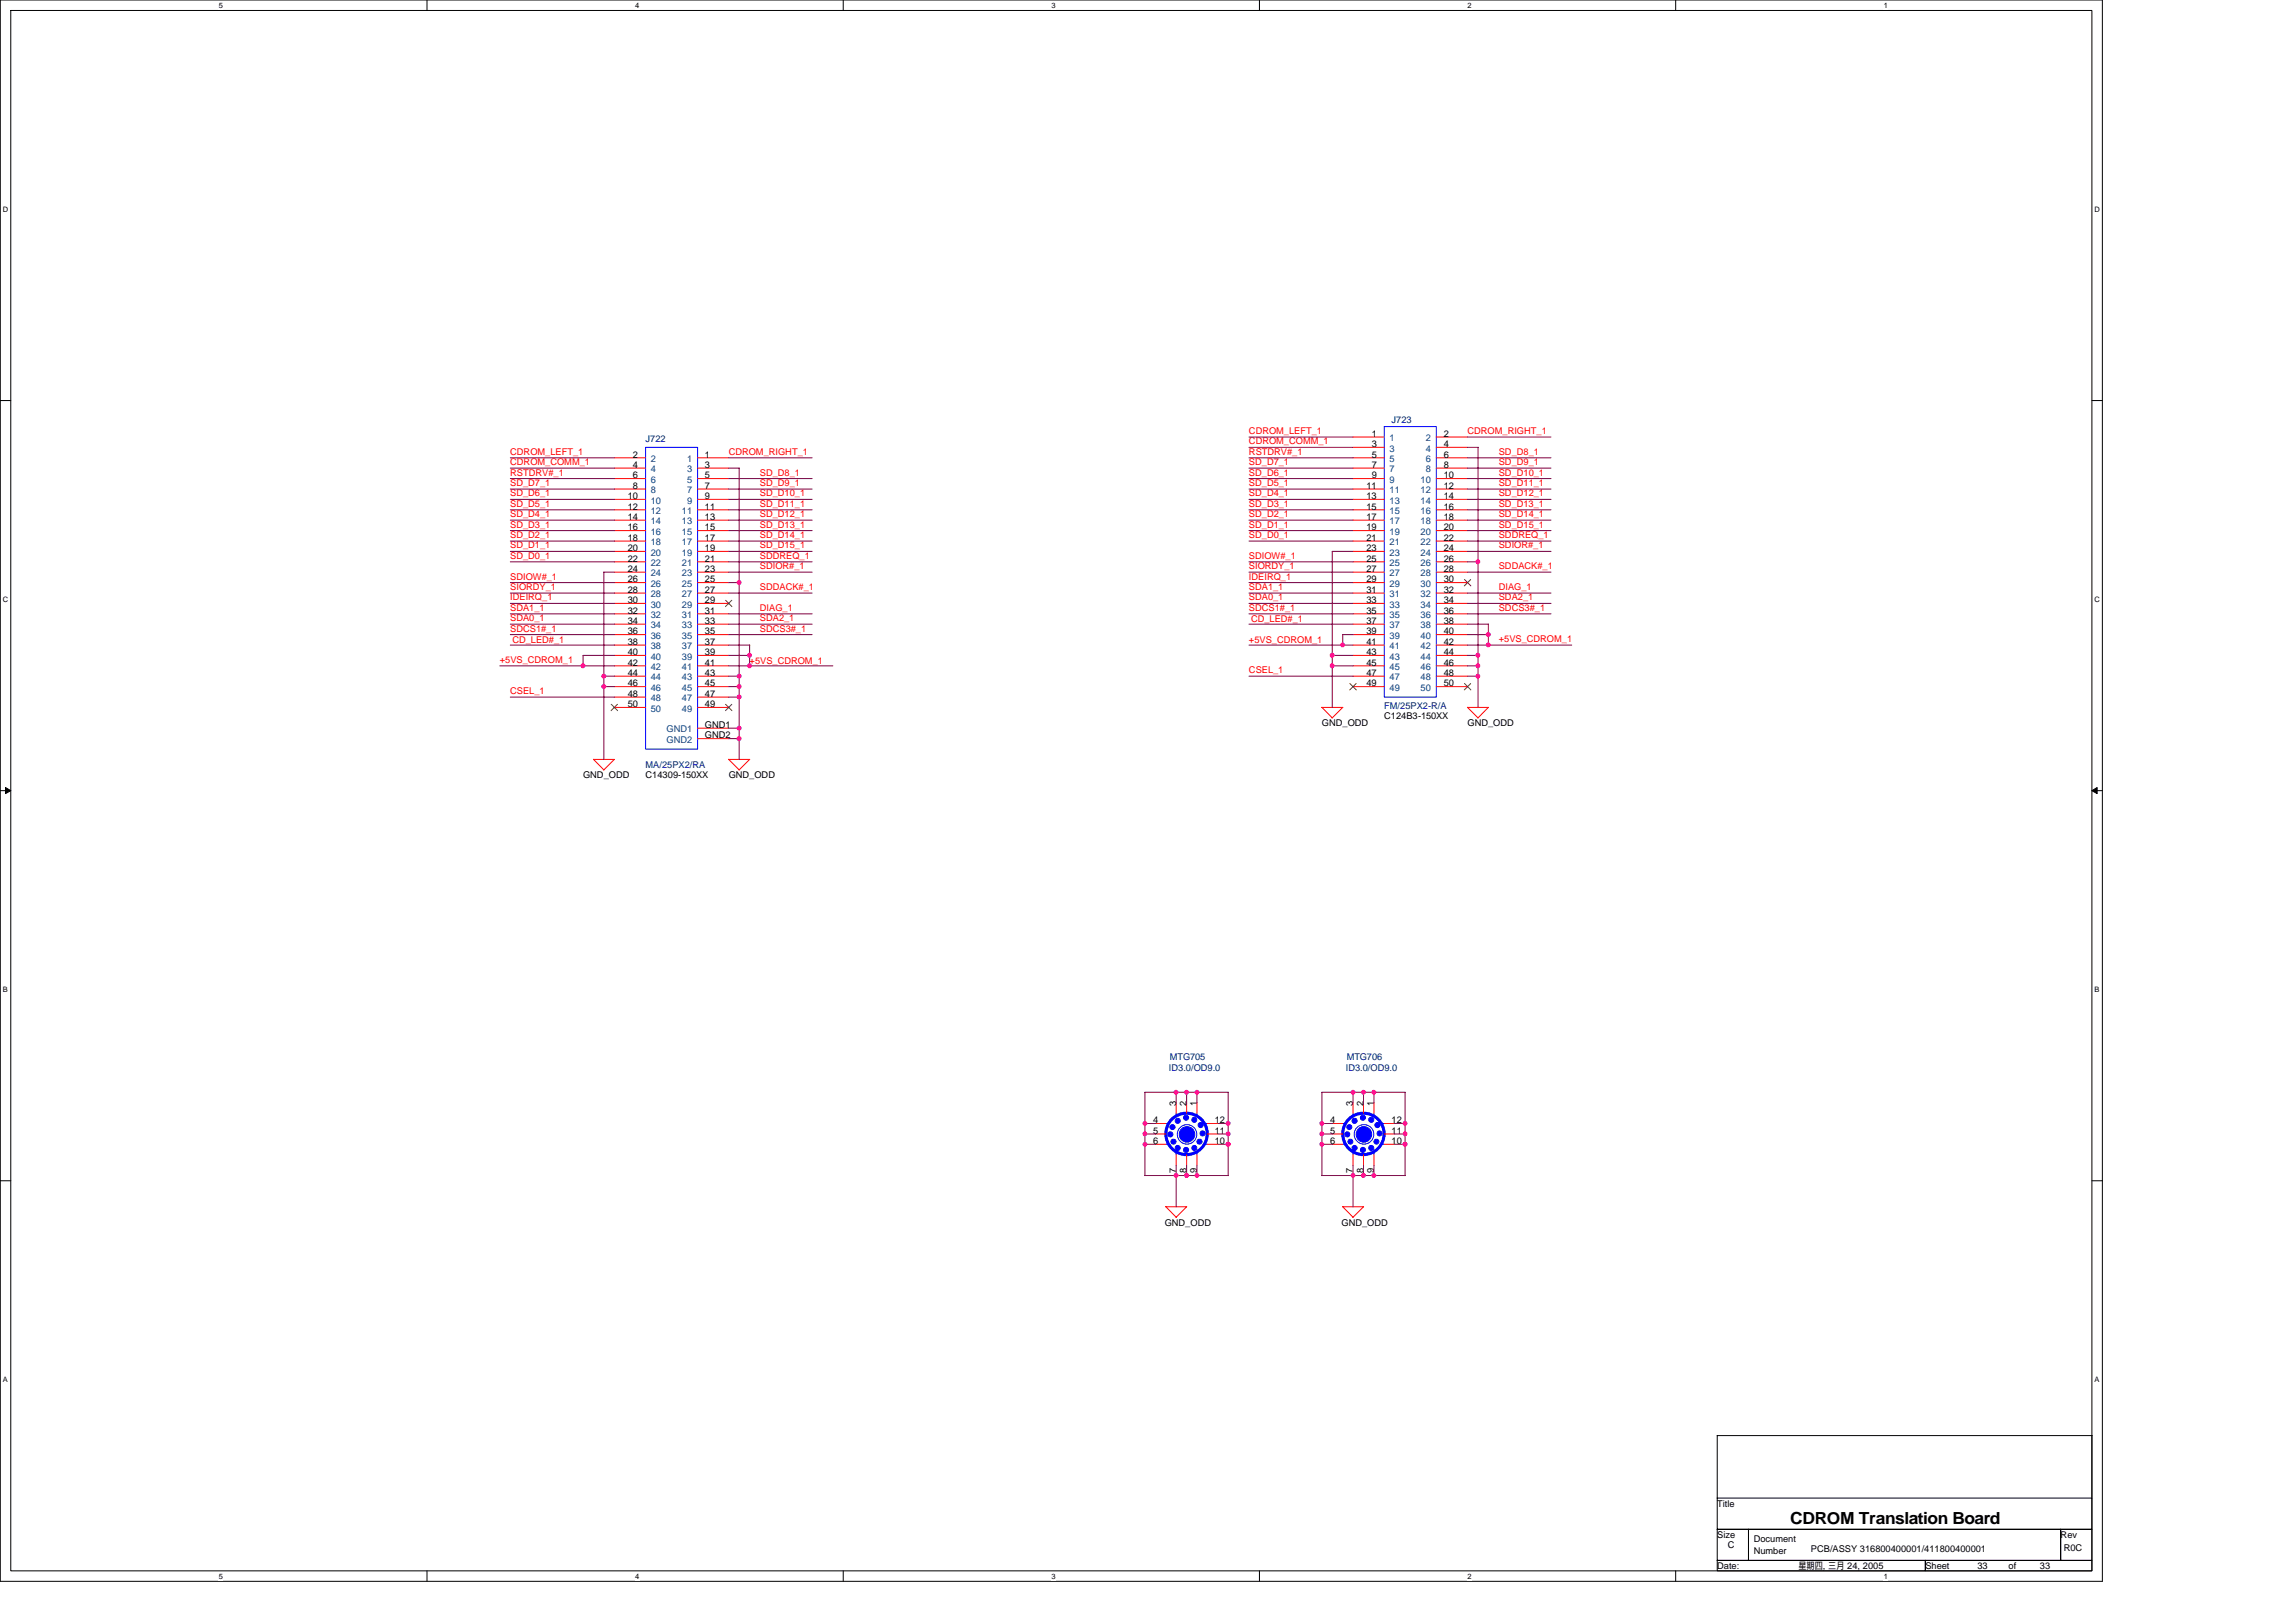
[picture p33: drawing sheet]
<svg xmlns="http://www.w3.org/2000/svg" width="297mm" height="210mm" viewBox="0 0 297 210" stroke-linecap="round" stroke-linejoin="round" font-family="sans-serif">
<defs><g id="words">
<text font-size="2.2" x="231.6" y="197.2">CDROM Translation Board</text>
<g font-size="1.2" fill="#f00">
<text x="66" y="58.9">CDROM_LEFT_1</text>
<text x="94.3" y="58.9">CDROM_RIGHT_1</text>
<text x="161.6" y="58.9">RSTDRV#_1</text>
<text x="161.6" y="56.2">CDROM_LEFT_1</text>
<text x="161.6" y="57.5">CDROM_COMM_1</text>
<text x="189.9" y="56.2">CDROM_RIGHT_1</text>
<text x="193.9" y="58.9">SD_D8_1</text>
<text x="66" y="60.2">CDROM_COMM_1</text>
<text x="66" y="61.6">RSTDRV#_1</text>
<text x="66" y="64.2">SD_D6_1</text>
<text x="66" y="65.6">SD_D5_1</text>
<text x="66" y="62.9">SD_D7_1</text>
<text x="98.3" y="61.6">SD_D8_1</text>
<text x="98.3" y="64.2">SD_D10_1</text>
<text x="98.3" y="65.6">SD_D11_1</text>
<text x="98.3" y="62.9">SD_D9_1</text>
<text x="161.6" y="64.2">SD_D4_1</text>
<text x="161.6" y="60.2">SD_D7_1</text>
<text x="161.6" y="61.6">SD_D6_1</text>
<text x="161.6" y="65.6">SD_D3_1</text>
<text x="161.6" y="62.9">SD_D5_1</text>
<text x="193.9" y="65.6">SD_D13_1</text>
<text x="193.9" y="64.2">SD_D12_1</text>
<text x="193.9" y="60.2">SD_D9_1</text>
<text x="193.9" y="62.9">SD_D11_1</text>
<text x="193.9" y="61.6">SD_D10_1</text>
<text x="66" y="71">SD_D1_1</text>
<text x="66" y="66.9">SD_D4_1</text>
<text x="66" y="68.3">SD_D3_1</text>
<text x="66" y="69.6">SD_D2_1</text>
<text x="98.3" y="68.3">SD_D13_1</text>
<text x="98.3" y="69.6">SD_D14_1</text>
<text x="98.3" y="71">SD_D15_1</text>
<text x="98.3" y="66.9">SD_D12_1</text>
<text x="161.6" y="68.3">SD_D1_1</text>
<text x="161.6" y="66.9">SD_D2_1</text>
<text x="161.6" y="69.6">SD_D0_1</text>
<text x="193.9" y="69.6">SDDREQ_1</text>
<text x="193.9" y="68.3">SD_D15_1</text>
<text x="193.9" y="66.9">SD_D14_1</text>
<text x="193.9" y="71">SDIOR#_1</text>
<text x="66" y="77.7">IDEIRQ_1</text>
<text x="66" y="72.3">SD_D0_1</text>
<text x="66" y="75">SDIOW#_1</text>
<text x="66" y="76.4">SIORDY_1</text>
<text x="98.3" y="72.3">SDDREQ_1</text>
<text x="98.3" y="76.4">SDDACK#_1</text>
<text x="98.3" y="73.7">SDIOR#_1</text>
<text x="161.6" y="77.7">SDA0_1</text>
<text x="161.6" y="75">IDEIRQ_1</text>
<text x="161.6" y="76.4">SDA1_1</text>
<text x="161.6" y="73.7">SIORDY_1</text>
<text x="161.6" y="72.3">SDIOW#_1</text>
<text x="193.9" y="77.7">SDA2_1</text>
<text x="193.9" y="73.7">SDDACK#_1</text>
<text x="193.9" y="76.4">DIAG_1</text>
<text x="66" y="79.1">SDA1_1</text>
<text x="66" y="81.7">SDCS1#_1</text>
<text x="66" y="80.4">SDA0_1</text>
<text x="66.3" y="83.2">CD_LED#_1</text>
<text x="98.3" y="81.7">SDCS3#_1</text>
<text x="98.3" y="80.4">SDA2_1</text>
<text x="98.3" y="79.1">DIAG_1</text>
<text x="161.6" y="83.2">+5VS_CDROM_1</text>
<text x="161.6" y="79.1">SDCS1#_1</text>
<text x="161.9" y="80.5">CD_LED#_1</text>
<text x="193.9" y="79.1">SDCS3#_1</text>
<text x="193.9" y="83.1">+5VS_CDROM_1</text>
<text x="64.7" y="85.8">+5VS_CDROM_1</text>
<text x="66" y="89.8">CSEL_1</text>
<text x="97" y="85.9">+5VS_CDROM_1</text>
<text x="161.6" y="87.1">CSEL_1</text>
</g>
<g font-size="1.2">
<text x="81.9" y="59.2">2</text>
<text x="91.2" y="59.2">1</text>
<text x="177.5" y="56.5">1</text>
<text x="177.5" y="57.9">3</text>
<text x="177.5" y="59.2">5</text>
<text x="186.8" y="56.5">2</text>
<text x="186.8" y="57.9">4</text>
<text x="186.8" y="59.2">6</text>
<text x="81.2" y="64.6">10</text>
<text x="81.2" y="66">12</text>
<text x="81.9" y="60.6">4</text>
<text x="81.9" y="61.9">6</text>
<text x="81.9" y="63.3">8</text>
<text x="91.2" y="60.6">3</text>
<text x="91.2" y="61.9">5</text>
<text x="91.2" y="63.3">7</text>
<text x="91.2" y="64.6">9</text>
<text x="91.2" y="66">11</text>
<text x="176.8" y="63.3">11</text>
<text x="176.8" y="64.6">13</text>
<text x="176.8" y="66">15</text>
<text x="177.5" y="60.6">7</text>
<text x="177.5" y="61.9">9</text>
<text x="186.8" y="60.6">8</text>
<text x="186.8" y="61.9">10</text>
<text x="186.8" y="63.3">12</text>
<text x="186.8" y="64.6">14</text>
<text x="186.8" y="66">16</text>
<text x="81.2" y="67.3">14</text>
<text x="81.2" y="68.6">16</text>
<text x="81.2" y="70">18</text>
<text x="81.2" y="71.3">20</text>
<text x="91.2" y="67.3">13</text>
<text x="91.2" y="68.6">15</text>
<text x="91.2" y="70">17</text>
<text x="91.2" y="71.3">19</text>
<text x="176.8" y="67.3">17</text>
<text x="176.8" y="68.6">19</text>
<text x="176.8" y="70">21</text>
<text x="176.8" y="71.3">23</text>
<text x="186.8" y="67.3">18</text>
<text x="186.8" y="68.6">20</text>
<text x="186.8" y="70">22</text>
<text x="186.8" y="71.3">24</text>
<text x="81.2" y="72.7">22</text>
<text x="81.2" y="74">24</text>
<text x="81.2" y="75.4">26</text>
<text x="81.2" y="76.7">28</text>
<text x="91.2" y="72.7">21</text>
<text x="91.2" y="74">23</text>
<text x="91.2" y="75.4">25</text>
<text x="91.2" y="76.7">27</text>
<text x="176.8" y="72.7">25</text>
<text x="176.8" y="74">27</text>
<text x="176.8" y="75.4">29</text>
<text x="176.8" y="76.7">31</text>
<text x="186.8" y="72.7">26</text>
<text x="186.8" y="74">28</text>
<text x="186.8" y="75.4">30</text>
<text x="186.8" y="76.7">32</text>
<text x="81.2" y="78.1">30</text>
<text x="81.2" y="79.4">32</text>
<text x="81.2" y="80.8">34</text>
<text x="81.2" y="82.1">36</text>
<text x="81.2" y="83.5">38</text>
<text x="91.2" y="78.1">29</text>
<text x="91.2" y="79.4">31</text>
<text x="91.2" y="80.8">33</text>
<text x="91.2" y="82.1">35</text>
<text x="91.2" y="83.5">37</text>
<text x="176.8" y="78.1">33</text>
<text x="176.8" y="79.4">35</text>
<text x="176.8" y="80.8">37</text>
<text x="176.8" y="82.1">39</text>
<text x="176.8" y="83.5">41</text>
<text x="186.8" y="78.1">34</text>
<text x="186.8" y="79.4">36</text>
<text x="186.8" y="80.8">38</text>
<text x="186.8" y="82.1">40</text>
<text x="186.8" y="83.5">42</text>
<text x="81.2" y="84.8">40</text>
<text x="81.2" y="86.1">42</text>
<text x="81.2" y="87.5">44</text>
<text x="81.2" y="88.8">46</text>
<text x="91.2" y="84.8">39</text>
<text x="91.2" y="86.1">41</text>
<text x="91.2" y="87.5">43</text>
<text x="91.2" y="88.8">45</text>
<text x="176.8" y="84.8">43</text>
<text x="176.8" y="86.1">45</text>
<text x="176.8" y="87.5">47</text>
<text x="176.8" y="88.8">49</text>
<text x="186.8" y="84.8">44</text>
<text x="186.8" y="86.1">46</text>
<text x="186.8" y="87.5">48</text>
<text x="186.8" y="88.8">50</text>
<text x="81.2" y="90.2">48</text>
<text x="81.2" y="91.5">50</text>
<text x="91.2" y="90.2">47</text>
<text x="91.2" y="91.5">49</text>
<text x="91.2" y="94.2">GND1</text>
<text x="91.2" y="95.6">GND2</text>
<text x="171" y="94">GND_ODD</text>
<text x="179.1" y="93">C124B3-150XX</text>
<text x="189.9" y="94">GND_ODD</text>
<text x="75.4" y="100.7">GND_ODD</text>
<text x="83.5" y="100.7">C14309-150XX</text>
<text x="94.3" y="100.7">GND_ODD</text>
<text x="152.1" y="143.1" transform="rotate(-90 152.1 143.1)">3</text>
<text x="153.5" y="143.1" transform="rotate(-90 153.5 143.1)">2</text>
<text x="154.8" y="143.1" transform="rotate(-90 154.8 143.1)">1</text>
<text x="175" y="143.1" transform="rotate(-90 175 143.1)">3</text>
<text x="176.4" y="143.1" transform="rotate(-90 176.4 143.1)">2</text>
<text x="177.7" y="143.1" transform="rotate(-90 177.7 143.1)">1</text>
<text x="149.2" y="145.4">4</text>
<text x="149.2" y="146.7">5</text>
<text x="149.2" y="148.1">6</text>
<text x="157.2" y="148.1">10</text>
<text x="157.2" y="146.7">11</text>
<text x="157.2" y="145.4">12</text>
<text x="172.1" y="145.4">4</text>
<text x="172.1" y="146.7">5</text>
<text x="172.1" y="148.1">6</text>
<text x="180" y="148.1">10</text>
<text x="180" y="146.7">11</text>
<text x="180" y="145.4">12</text>
<text x="152.1" y="151.8" transform="rotate(-90 152.1 151.8)">7</text>
<text x="153.5" y="151.8" transform="rotate(-90 153.5 151.8)">8</text>
<text x="154.8" y="151.8" transform="rotate(-90 154.8 151.8)">9</text>
<text x="175" y="151.8" transform="rotate(-90 175 151.8)">7</text>
<text x="176.4" y="151.8" transform="rotate(-90 176.4 151.8)">8</text>
<text x="177.7" y="151.8" transform="rotate(-90 177.7 151.8)">9</text>
<text x="150.7" y="158.6">GND_ODD</text>
<text x="173.6" y="158.6">GND_ODD</text>
<text x="222.2" y="195">Title</text>
<text x="222.2" y="203">Date:</text>
<text x="222.2" y="199">Size</text>
<text x="223.5" y="200.3">C</text>
<text x="226.9" y="199.5">Document</text>
<text x="226.9" y="201.1">Number</text>
<text x="232.7" y="203">星期四, 三月 24, 2005</text>
<text x="234.3" y="200.9">PCB/ASSY 316800400001/411800400001</text>
<text x="249.1" y="203">Sheet</text>
<text x="255.8" y="203">33</text>
<text x="259.9" y="203">of</text>
<text x="263.9" y="203">33</text>
<text x="266.6" y="199">Rev</text>
<text x="267" y="200.7">R0C</text>
</g>
<g font-size="1.2" fill="#000080">
<text x="83.5" y="57.3">J722</text>
<text x="180" y="54.7">J723</text>
<text x="179.1" y="91.7">FM/25PX2-R/A</text>
<text x="83.5" y="99.4">MA/25PX2/RA</text>
<text x="151.4" y="137.2">MTG705</text>
<text x="174.2" y="137.2">MTG706</text>
<text x="151.2" y="138.6">ID3.0/OD9.0</text>
<text x="174.1" y="138.6">ID3.0/OD9.0</text>
</g>
<g font-size="1.2" fill="#004080">
<text x="84.2" y="59.8">2</text>
<text x="88.9" y="59.8">1</text>
<text x="179.8" y="57.1">1</text>
<text x="179.8" y="58.4">3</text>
<text x="179.8" y="59.8">5</text>
<text x="184.5" y="57.1">2</text>
<text x="184.5" y="58.4">4</text>
<text x="184.5" y="59.8">6</text>
<text x="84.2" y="61.1">4</text>
<text x="84.2" y="62.5">6</text>
<text x="84.2" y="63.8">8</text>
<text x="84.2" y="65.2">10</text>
<text x="88.9" y="61.1">3</text>
<text x="88.9" y="62.5">5</text>
<text x="88.9" y="63.8">7</text>
<text x="88.9" y="65.2">9</text>
<text x="179.8" y="61.1">7</text>
<text x="179.8" y="62.5">9</text>
<text x="179.8" y="63.8">11</text>
<text x="179.8" y="65.2">13</text>
<text x="183.8" y="62.5">10</text>
<text x="183.8" y="63.8">12</text>
<text x="183.8" y="65.2">14</text>
<text x="184.5" y="61.1">8</text>
<text x="84.2" y="66.5">12</text>
<text x="84.2" y="67.9">14</text>
<text x="84.2" y="69.2">16</text>
<text x="84.2" y="70.6">18</text>
<text x="84.2" y="71.9">20</text>
<text x="88.2" y="66.5">11</text>
<text x="88.2" y="67.9">13</text>
<text x="88.2" y="69.2">15</text>
<text x="88.2" y="70.6">17</text>
<text x="88.2" y="71.9">19</text>
<text x="179.8" y="66.5">15</text>
<text x="179.8" y="67.9">17</text>
<text x="179.8" y="69.2">19</text>
<text x="179.8" y="70.6">21</text>
<text x="179.8" y="71.9">23</text>
<text x="183.8" y="66.5">16</text>
<text x="183.8" y="67.9">18</text>
<text x="183.8" y="69.2">20</text>
<text x="183.8" y="70.6">22</text>
<text x="183.8" y="71.9">24</text>
<text x="84.2" y="73.3">22</text>
<text x="84.2" y="74.6">24</text>
<text x="84.2" y="75.9">26</text>
<text x="84.2" y="77.3">28</text>
<text x="88.2" y="73.3">21</text>
<text x="88.2" y="74.6">23</text>
<text x="88.2" y="75.9">25</text>
<text x="88.2" y="77.3">27</text>
<text x="179.8" y="73.3">25</text>
<text x="179.8" y="74.6">27</text>
<text x="179.8" y="75.9">29</text>
<text x="179.8" y="77.3">31</text>
<text x="183.8" y="73.3">26</text>
<text x="183.8" y="74.6">28</text>
<text x="183.8" y="75.9">30</text>
<text x="183.8" y="77.3">32</text>
<text x="84.2" y="78.6">30</text>
<text x="84.2" y="80">32</text>
<text x="84.2" y="81.3">34</text>
<text x="84.2" y="82.7">36</text>
<text x="88.2" y="78.6">29</text>
<text x="88.2" y="80">31</text>
<text x="88.2" y="81.3">33</text>
<text x="88.2" y="82.7">35</text>
<text x="179.8" y="78.6">33</text>
<text x="179.8" y="80">35</text>
<text x="179.8" y="81.3">37</text>
<text x="179.8" y="82.7">39</text>
<text x="183.8" y="78.6">34</text>
<text x="183.8" y="80">36</text>
<text x="183.8" y="81.3">38</text>
<text x="183.8" y="82.7">40</text>
<text x="84.2" y="84">38</text>
<text x="84.2" y="85.4">40</text>
<text x="84.2" y="86.7">42</text>
<text x="84.2" y="88.1">44</text>
<text x="84.2" y="89.4">46</text>
<text x="88.2" y="84">37</text>
<text x="88.2" y="85.4">39</text>
<text x="88.2" y="86.7">41</text>
<text x="88.2" y="88.1">43</text>
<text x="88.2" y="89.4">45</text>
<text x="179.8" y="84">41</text>
<text x="179.8" y="85.4">43</text>
<text x="179.8" y="86.7">45</text>
<text x="179.8" y="88.1">47</text>
<text x="179.8" y="89.4">49</text>
<text x="183.8" y="84">42</text>
<text x="183.8" y="85.4">44</text>
<text x="183.8" y="86.7">46</text>
<text x="183.8" y="88.1">48</text>
<text x="183.8" y="89.4">50</text>
<text x="84.2" y="90.8">48</text>
<text x="84.2" y="92.1">50</text>
<text x="86.2" y="94.8">GND1</text>
<text x="88.2" y="90.8">47</text>
<text x="88.2" y="92.1">49</text>
<text x="86.2" y="96.1">GND2</text>
</g>
<g font-size="1">
<text x="28.3" y="1">5</text>
<text x="82.2" y="1">4</text>
<text x="136" y="1">3</text>
<text x="189.9" y="1">2</text>
<text x="243.7" y="1">1</text>
<text x=".4" y="27.4">D</text>
<text x="271" y="27.4">D</text>
<text x=".4" y="77.9">C</text>
<text x="271" y="77.9">C</text>
<text x=".4" y="128.4">B</text>
<text x="271" y="128.4">B</text>
<text x=".4" y="178.9">A</text>
<text x="271" y="178.9">A</text>
<text x="28.3" y="204.3">5</text>
<text x="82.2" y="204.3">4</text>
<text x="136" y="204.3">3</text>
<text x="189.9" y="204.3">2</text>
<text x="243.7" y="204.3">1</text>
</g>
</g></defs>
<path d="M0 0h272v204.6h-272zM1.4 1.4h269.2v201.9h-269.2z" fill="none" stroke="#000" stroke-width=".13"/>
<g fill="#fff">
<path d="M28.3 .1h.5v1.1h-.5z"/>
<path d="M28.3 203.4h.5v1.1h-.5z"/>
</g>
<path d="M55.2 0v1.4M55.2 203.3v1.3" fill="none" stroke="#000" stroke-width=".13"/>
<g fill="#fff">
<path d="M82.2 .1h.5v1.1h-.5z"/>
<path d="M82.2 203.4h.5v1.1h-.5z"/>
</g>
<path d="M109.1 0v1.4M109.1 203.3v1.3" fill="none" stroke="#000" stroke-width=".13"/>
<g fill="#fff">
<path d="M136 .1h.5v1.1h-.5z"/>
<path d="M136 203.4h.5v1.1h-.5z"/>
</g>
<path d="M162.9 0v1.4M162.9 203.3v1.3" fill="none" stroke="#000" stroke-width=".13"/>
<g fill="#fff">
<path d="M189.9 .1h.5v1.1h-.5z"/>
<path d="M189.9 203.4h.5v1.1h-.5z"/>
</g>
<path d="M216.8 0v1.4M216.8 203.3v1.3" fill="none" stroke="#000" stroke-width=".13"/>
<g fill="#fff">
<path d="M243.7 .1h.5v1.1h-.5z"/>
<path d="M243.7 203.4h.5v1.1h-.5z"/>
<path d="M.4 26.6h.7v1h-.7z"/>
<path d="M271 26.6h.6v1h-.6z"/>
<path d="M.4 77.1h.7v1h-.7z"/>
<path d="M271 77.1h.6v1h-.6z"/>
</g>
<path d="M0 51.8h1.4M270.6 51.8h1.4" fill="none" stroke="#000" stroke-width=".13"/>
<g fill="#fff">
<path d="M.4 127.6h.6v1h-.6z"/>
<path d="M271 127.6h.6v1h-.6z"/>
</g>
<path d="M0 102.3h1.4M270.6 102.3h1.4" fill="none" stroke="#000" stroke-width=".13"/>
<path d="M.7 101.9l.7 .4-.7 .4zM270.6 102.3l.7-.4v.8z" fill="#000" stroke="#000" stroke-width=".13"/>
<g fill="#fff">
<path d="M.4 178h.6v1.1h-.6z"/>
<path d="M271 178h.6v1.1h-.6z"/>
</g>
<path d="M0 152.8h1.4M270.6 152.8h1.4M222.2 193.9h48.4v4h-48.4zM222.2 197.9h4v4h-4zM222.2 185.8v8.1M222.2 185.8h48.5M226.2 197.9h40.4v4h-40.4zM266.6 197.9h4v4h-4zM270.6 185.8v8.1M222.2 201.9h26.9v1.4h-26.9zM249.1 201.9h21.5v1.4h-21.5z" fill="none" stroke="#000" stroke-width=".13"/>
<g fill="none" stroke="#f00" stroke-width=".13">
<path d="M79.5 59.2h4M90.3 59.2h4M175 59.2h4.1M175 56.6h4.1M175 57.9h4.1M185.8 59.2h4.1M185.8 56.6h4.1M185.8 57.9h4.1M79.5 60.6h4M79.5 61.9h4M79.5 63.3h4M79.5 64.6h4"/>
<path d="M79.5 66h4M79.5 67.3h4M79.5 68.7h4M79.5 70h4M79.5 71.4h4M79.5 72.7h4M79.5 74h4M79.5 75.4h4M79.5 76.8h4M79.5 78.1h4M79.5 79.4h4M90.3 60.6h4"/>
<path d="M90.3 61.9h4M90.3 63.3h4M90.3 64.6h4M90.3 66h4M90.3 67.3h4M90.3 68.7h4M90.3 70h4M90.3 71.4h4M90.3 72.7h4M90.3 74h4M90.3 75.4h4M90.3 76.8h4"/>
<path d="M90.3 78.1h4M90.3 79.4h4M175 60.6h4.1M175 61.9h4.1M175 63.3h4.1M175 64.6h4.1M175 66h4.1M175 67.3h4.1M175 68.7h4.1M175 70h4.1M175 71.4h4.1M175 72.7h4.1"/>
<path d="M175 74h4.1M175 75.4h4.1M175 76.8h4.1M175 78.1h4.1M175 79.4h4.1M185.8 60.6h4.1M185.8 61.9h4.1M185.8 63.3h4.1M185.8 64.6h4.1M185.8 66h4.1M185.8 67.3h4.1M185.8 68.7h4.1"/>
<path d="M185.8 70h4.1M185.8 71.4h4.1M185.8 72.7h4.1M185.8 74h4.1M185.8 75.4h4.1M185.8 76.8h4.1M185.8 78.1h4.1M185.8 79.4h4.1M76.8 98.3l1.3 1.3M76.8 98.3h2.7M79.5 98.3l-1.4 1.4M79.5 91.5h4"/>
<path d="M79.5 80.8h4M79.5 82.1h4M79.5 83.5h4M79.5 84.8h4M79.5 86.2h4M79.5 87.5h4M79.5 88.9h4M79.5 90.2h4M90.3 91.5h4M90.3 80.8h4M90.3 82.1h4M90.3 83.5h4"/>
<path d="M90.3 84.8h4M90.3 86.2h4M90.3 87.5h4M90.3 88.9h4M90.3 90.2h4M90.3 94.2h4M90.3 95.6h4M94.3 98.3l1.3 1.3M94.3 98.3h2.7l-1.4 1.4M171 91.5l1.4 1.4M171 91.5h2.7M173.7 91.5l-1.4 1.4"/>
<path d="M175 80.8h4.1M175 82.1h4.1M175 83.5h4.1M175 84.8h4.1M175 86.2h4.1M175 87.5h4.1M175 88.9h4.1M185.8 80.8h4.1M185.8 82.1h4.1M185.8 83.5h4.1M185.8 84.8h4.1M185.8 86.2h4.1"/>
<path d="M185.8 87.5h4.1M185.8 88.9h4.1M192.5 91.5l-1.3 1.4M192.6 91.5h-2.7l1.3 1.4M149.5 145.4h1.3M149.5 146.7h1.3M149.5 148.1h1.3M152.2 157.5l-1.4-1.3h2.7l-1.4 1.3M152.2 142.7v1.4M152.2 149.4v1.4M153.5 142.7v1.4M153.5 149.4v1.4"/>
<path d="M154.9 142.7v1.4M154.9 149.4v1.4M156.2 145.4h1.4M156.2 146.7h1.4M156.2 148.1h1.4M172.4 145.4h1.3M172.4 146.7h1.3M172.4 148.1h1.3M173.7 156.1l1.3 1.4M173.7 156.2h2.7M175 142.7v1.4M175 149.4v1.4"/>
<path d="M176.4 156.2l-1.4 1.3M176.4 142.7v1.4M176.4 149.4v1.4M177.8 142.7v1.4M177.8 149.4v1.4M179.1 145.4h1.3M179.1 146.7h1.3M179.1 148.1h1.3"/>
</g>
<g fill="none" stroke="#00f" stroke-width=".13">
<path d="M83.5 57.9h6.8v39h-6.8zM179.1 55.2h6.7v35h-6.7zM150.8 145.4h.5M150.8 148.1h.5M152.2 144.1v.4M152.2 149v.4M154.9 144.1v.4M154.9 149v.4M155.8 145.4h.4M155.8 148.1h.4M173.7 145.4h.4M173.7 148.1h.4"/>
<path d="M175 144.1v.4M175 149v.4M177.8 144.1v.4M177.8 149v.4M178.7 145.4h.4M178.7 148.1h.4"/>
<circle cx="153.6" cy="146.8" r="1.26"/>
<circle cx="176.5" cy="146.8" r="1.27"/>
</g>
<path d="M93.9 77.7l.8 .8M94.7 77.7l-.9 .8M189.5 75l.8 .8M190.3 75l-.9 .8M79.1 91.1l.8 .9M79.9 91.1l-.8 .9M93.9 91.1l.8 .9M94.7 91.1l-.9 .9M174.6 88.5l.9 .8M175.4 88.5l-.8 .8M189.5 88.5l.8 .8M190.3 88.5l-.9 .8" fill="none" stroke="#804000" stroke-width=".13"/>
<g fill="#00f" stroke="#00f" stroke-width=".13">
<circle cx="153.4" cy="144.6" r=".33"/>
<circle cx="151.8" cy="147.7" r=".33"/>
<circle cx="152.4" cy="148.6" r=".33"/>
<circle cx="151.4" cy="146.8" r=".33"/>
<circle cx="155.2" cy="147.7" r=".33"/>
<circle cx="152.4" cy="145" r=".33"/>
<circle cx="155.3" cy="145.6" r=".33"/>
<circle cx="154.5" cy="144.9" r=".32"/>
<circle cx="151.7" cy="145.9" r=".33"/>
<circle cx="155.6" cy="146.7" r=".33"/>
<circle cx="154.5" cy="148.6" r=".32"/>
<circle cx="153.4" cy="148.8" r=".33"/>
<circle cx="153.6" cy="146.8" r="1.01"/>
<circle cx="176.3" cy="144.6" r=".33"/>
<circle cx="174.7" cy="147.7" r=".32"/>
<circle cx="175.2" cy="148.6" r=".33"/>
<circle cx="174.3" cy="146.8" r=".32"/>
<circle cx="178.1" cy="147.7" r=".32"/>
<circle cx="175.2" cy="145" r=".33"/>
<circle cx="178.2" cy="145.6" r=".33"/>
<circle cx="177.4" cy="144.9" r=".33"/>
<circle cx="174.6" cy="145.9" r=".33"/>
<circle cx="178.5" cy="146.7" r=".32"/>
<circle cx="177.4" cy="148.6" r=".33"/>
<circle cx="176.3" cy="148.8" r=".33"/>
<circle cx="176.5" cy="146.8" r="1.01"/>
</g>
<g fill="none" stroke="#00f" stroke-width=".4">
<circle cx="153.5" cy="146.7" r="2.68"/>
<circle cx="176.4" cy="146.7" r="2.68"/>
</g>
<g fill="none" stroke="#800040" stroke-width=".13">
<path d="M66 59.2h13.5M94.3 59.2h10.8M161.6 59.2h13.5M161.6 56.6h13.5M161.6 57.9h13.5M189.9 59.2h10.8M189.9 56.6h10.8M189.9 57.9h1.3M191.2 57.9v33.7M66 79.4h13.5M66 70h13.5M66 71.4h13.5"/>
<path d="M66 63.3h13.5M66 78.1h13.5M66 64.6h13.5M66 72.7h13.5M66 67.3h13.5M66 60.6h13.5M66 75.4h13.5M66 76.8h13.5M66 68.7h13.5M66 61.9h13.5M66 66h13.5M79.5 74h-1.4v24.3"/>
<path d="M94.3 60.6h1.3v37.7M94.3 79.4h10.8M94.3 70h10.8M94.3 71.4h10.8M94.3 63.3h10.8M94.3 64.6h10.8M94.3 72.7h10.8M94.3 67.3h10.8M94.3 75.4h1.3M94.3 76.8h10.8M94.3 68.7h10.8M94.3 61.9h10.8"/>
<path d="M94.3 66h10.8M94.3 74h10.8M161.6 79.4h13.5M161.6 70h13.5M161.6 63.3h13.5M161.6 78.1h13.5M161.6 64.6h13.5M161.6 72.7h13.5M161.6 67.3h13.5M161.6 60.6h13.5M161.6 75.4h13.5M161.6 76.8h13.5"/>
<path d="M161.6 68.7h13.5M161.6 61.9h13.5M161.6 66h13.5M161.6 74h13.5M175.1 71.4h-2.7v20.2M189.9 79.4h10.8M189.9 70h10.8M189.9 71.4h10.8M189.9 63.3h10.8M189.9 78.1h10.8M189.9 64.6h10.8M189.9 72.7h1.3"/>
<path d="M189.9 67.3h10.8M189.9 60.6h10.8M189.9 76.8h10.8M189.9 68.7h10.8M189.9 61.9h10.8M189.9 66h10.8M189.9 74h10.8M64.7 86.2h14.8M66 83.5h13.5M66 80.8h13.5M66 82.1h13.5M66 90.2h13.5"/>
<path d="M78.1 87.5h1.4M78.1 88.9h1.4M79.5 84.8h-4.1v1.4M94.3 87.5h1.3M94.3 83.5h2.7v2.7M94.3 86.2h13.5M94.3 95.6h1.3M94.3 84.8h2.7M94.3 88.9h1.3M94.3 80.8h10.8M94.3 82.1h10.8M94.3 90.2h1.3"/>
<path d="M94.3 94.2h1.3M161.6 87.5h13.5M161.6 83.5h13.5M161.6 80.8h13.5M172.4 86.2h2.7M172.4 84.8h2.7M175.1 82.1h-1.4v1.4M189.9 87.5h1.3M189.9 83.5h13.4M189.9 86.2h1.3M189.9 84.8h1.3M189.9 80.8h2.7"/>
<path d="M189.9 82.1h2.7M192.5 80.8v2.7M148.1 148.1h1.4M148.1 152.1v-10.7h10.8v10.7M148.1 152.1h10.8M148.1 145.4h1.4M148.1 146.7h1.4M152.2 141.4v1.3M152.2 150.8v5.4M153.5 141.4v1.3M153.5 150.8v1.3M154.9 141.4v1.3"/>
<path d="M154.9 150.8v1.3M157.6 148.1h1.3M157.6 145.4h1.3M157.6 146.7h1.3M171 148.1h1.4M171 152.1h10.8M171 145.4h1.4M171 146.7h1.4M175 141.4v1.3M175 150.8v5.4M176.4 141.4v1.3M176.4 150.8v1.3"/>
<path d="M177.8 141.4v1.3M177.8 150.8v1.3M180.4 148.1h1.4M180.4 145.4h1.4M180.4 146.7h1.4M181.8 141.4v10.7M181.8 141.4h-10.8v10.7"/>
</g>
<g fill="#f0f" stroke="#f0f" stroke-width=".13">
<circle cx="95.6" cy="87.5" r=".26"/>
<circle cx="97" cy="86.2" r=".26"/>
<circle cx="192.5" cy="83.5" r=".26"/>
<circle cx="173.7" cy="83.5" r=".26"/>
<circle cx="95.6" cy="95.6" r=".27"/>
<circle cx="97" cy="84.8" r=".26"/>
<circle cx="95.6" cy="75.4" r=".27"/>
<circle cx="191.2" cy="87.5" r=".25"/>
<circle cx="95.6" cy="88.8" r=".27"/>
<circle cx="191.2" cy="72.7" r=".26"/>
<circle cx="172.3" cy="84.8" r=".27"/>
<circle cx="192.5" cy="82.1" r=".27"/>
<circle cx="172.3" cy="86.2" r=".27"/>
<circle cx="95.6" cy="90.2" r=".26"/>
<circle cx="75.4" cy="86.2" r=".27"/>
<circle cx="78.1" cy="88.8" r=".27"/>
<circle cx="95.6" cy="94.2" r=".26"/>
<circle cx="78.1" cy="87.5" r=".26"/>
<circle cx="191.2" cy="86.2" r=".26"/>
<circle cx="191.2" cy="84.8" r=".26"/>
<circle cx="158.9" cy="148.1" r=".26"/>
<circle cx="153.5" cy="141.4" r=".26"/>
<circle cx="154.8" cy="152.1" r=".26"/>
<circle cx="148.1" cy="145.4" r=".26"/>
<circle cx="158.9" cy="146.7" r=".27"/>
<circle cx="152.2" cy="152.1" r=".27"/>
<circle cx="148.1" cy="148.1" r=".25"/>
<circle cx="152.2" cy="141.4" r=".26"/>
<circle cx="154.9" cy="141.3" r=".25"/>
<circle cx="153.5" cy="152.1" r=".27"/>
<circle cx="148.1" cy="146.7" r=".26"/>
<circle cx="158.9" cy="145.4" r=".27"/>
<circle cx="181.8" cy="148.1" r=".25"/>
<circle cx="176.4" cy="141.4" r=".26"/>
<circle cx="177.7" cy="152.1" r=".26"/>
<circle cx="171" cy="145.4" r=".26"/>
<circle cx="181.8" cy="146.7" r=".26"/>
<circle cx="175" cy="152.1" r=".26"/>
<circle cx="171" cy="148.1" r=".25"/>
<circle cx="175" cy="141.3" r=".25"/>
<circle cx="177.7" cy="141.3" r=".25"/>
<circle cx="176.4" cy="152.1" r=".27"/>
<circle cx="171" cy="146.7" r=".26"/>
<circle cx="181.8" cy="145.4" r=".26"/>
</g>
<use href="#words"/>
</svg>
